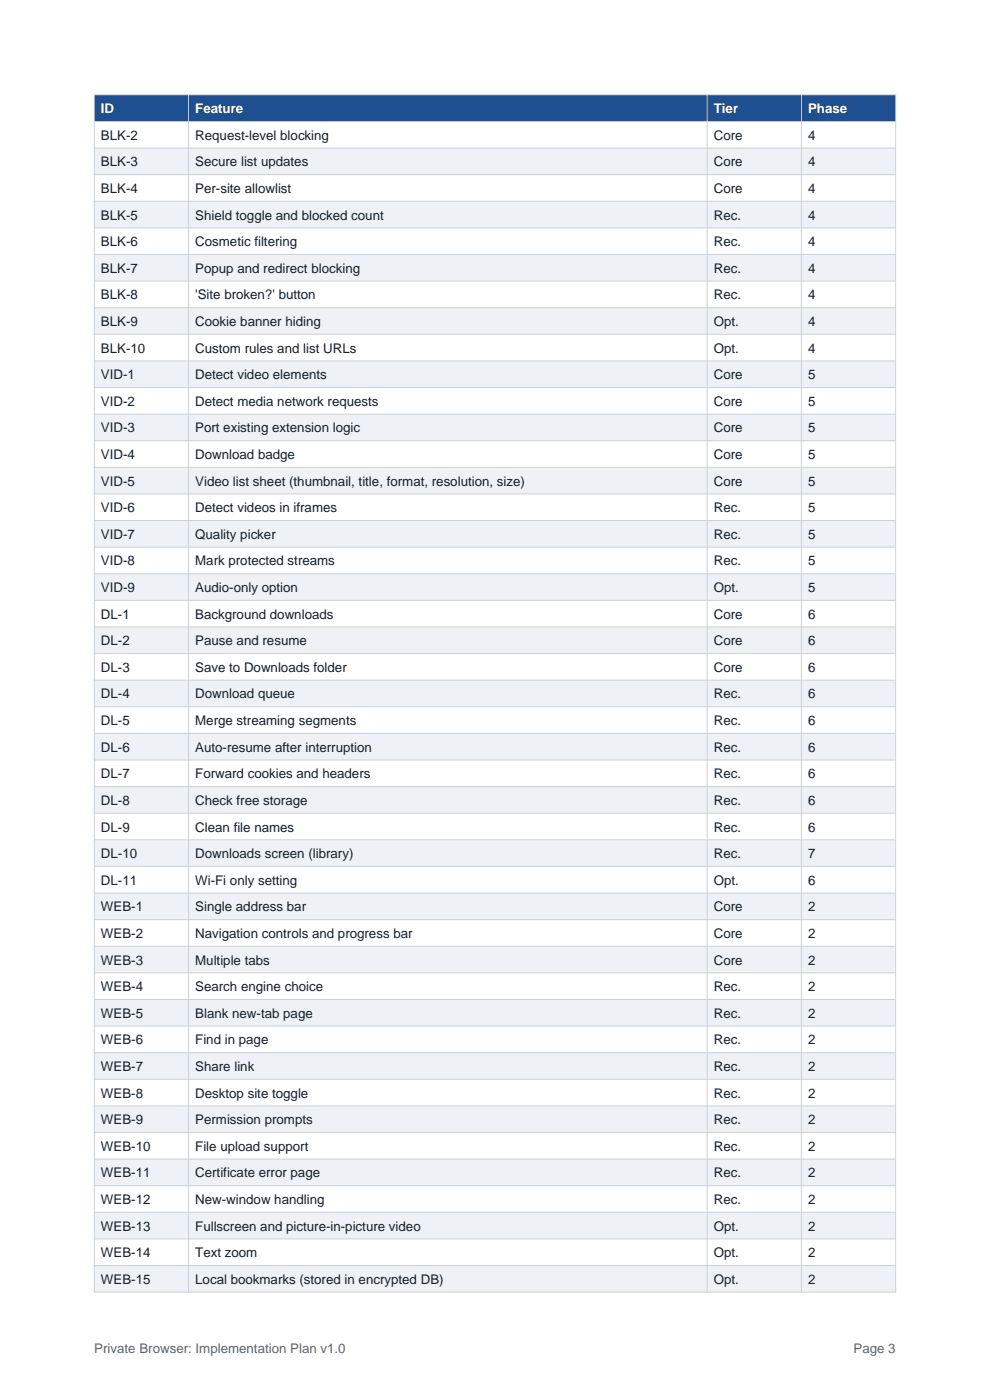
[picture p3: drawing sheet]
<svg xmlns="http://www.w3.org/2000/svg" width="210mm" height="297mm" viewBox="0 0 210 297" stroke-linecap="round" stroke-linejoin="round" font-family="sans-serif">
<defs><g id="words">
<g font-size="2.8" fill="#fff">
<text x="21.4" y="24">ID</text>
<text x="41.4" y="24">Feature</text>
<text x="151.4" y="24">Tier</text>
<text x="171.4" y="24">Phase</text>
</g>
<g font-size="2.8" fill="#14202b">
<text x="21.4" y="29.6">BLK-2</text>
<text x="41.4" y="29.6">Request-level blocking</text>
<text x="151.4" y="29.6">Core</text>
<text x="171.4" y="29.6">4</text>
<text x="21.4" y="35.3">BLK-3</text>
<text x="41.4" y="35.3">Secure list updates</text>
<text x="151.4" y="35.3">Core</text>
<text x="171.4" y="35.3">4</text>
<text x="21.4" y="40.9">BLK-4</text>
<text x="41.4" y="40.9">Per-site allowlist</text>
<text x="151.4" y="40.9">Core</text>
<text x="171.4" y="40.9">4</text>
<text x="21.4" y="46.6">BLK-5</text>
<text x="41.4" y="46.6">Shield toggle and blocked count</text>
<text x="151.4" y="46.6">Rec.</text>
<text x="171.4" y="46.6">4</text>
<text x="21.4" y="52.2">BLK-6</text>
<text x="41.4" y="52.2">Cosmetic filtering</text>
<text x="151.4" y="52.2">Rec.</text>
<text x="171.4" y="52.2">4</text>
<text x="21.4" y="57.9">BLK-7</text>
<text x="41.4" y="57.9">Popup and redirect blocking</text>
<text x="151.4" y="57.9">Rec.</text>
<text x="171.4" y="57.9">4</text>
<text x="21.4" y="63.5">BLK-8</text>
<text x="41.4" y="63.5">'Site broken?' button</text>
<text x="151.4" y="63.5">Rec.</text>
<text x="171.4" y="63.5">4</text>
<text x="21.4" y="69.2">BLK-9</text>
<text x="41.4" y="69.2">Cookie banner hiding</text>
<text x="151.4" y="69.2">Opt.</text>
<text x="171.4" y="69.2">4</text>
<text x="21.4" y="74.8">BLK-10</text>
<text x="41.4" y="74.8">Custom rules and list URLs</text>
<text x="151.4" y="74.8">Opt.</text>
<text x="171.4" y="74.8">4</text>
<text x="21.4" y="80.4">VID-1</text>
<text x="41.4" y="80.4">Detect video elements</text>
<text x="151.4" y="80.4">Core</text>
<text x="171.4" y="80.4">5</text>
<text x="21.4" y="86.1">VID-2</text>
<text x="41.4" y="86.1">Detect media network requests</text>
<text x="151.4" y="86.1">Core</text>
<text x="171.4" y="86.1">5</text>
<text x="21.4" y="91.7">VID-3</text>
<text x="41.4" y="91.7">Port existing extension logic</text>
<text x="151.4" y="91.7">Core</text>
<text x="171.4" y="91.7">5</text>
<text x="21.4" y="97.4">VID-4</text>
<text x="41.4" y="97.4">Download badge</text>
<text x="151.4" y="97.4">Core</text>
<text x="171.4" y="97.4">5</text>
<text x="21.4" y="103">VID-5</text>
<text x="41.4" y="103">Video list sheet (thumbnail, title, format, resolution, size)</text>
<text x="151.4" y="103">Core</text>
<text x="171.4" y="103">5</text>
<text x="21.4" y="108.7">VID-6</text>
<text x="41.4" y="108.7">Detect videos in iframes</text>
<text x="151.4" y="108.7">Rec.</text>
<text x="171.4" y="108.7">5</text>
<text x="21.4" y="114.3">VID-7</text>
<text x="21.4" y="120">VID-8</text>
<text x="41.4" y="114.3">Quality picker</text>
<text x="41.4" y="120">Mark protected streams</text>
<text x="151.4" y="114.3">Rec.</text>
<text x="151.4" y="120">Rec.</text>
<text x="171.4" y="114.3">5</text>
<text x="171.4" y="120">5</text>
<text x="21.4" y="125.6">VID-9</text>
<text x="41.4" y="125.6">Audio-only option</text>
<text x="151.4" y="125.6">Opt.</text>
<text x="171.4" y="125.6">5</text>
<text x="21.4" y="131.2">DL-1</text>
<text x="41.4" y="131.2">Background downloads</text>
<text x="151.4" y="131.2">Core</text>
<text x="171.4" y="131.2">6</text>
<text x="21.4" y="136.9">DL-2</text>
<text x="41.4" y="136.9">Pause and resume</text>
<text x="151.4" y="136.9">Core</text>
<text x="171.4" y="136.9">6</text>
<text x="21.4" y="142.5">DL-3</text>
<text x="41.4" y="142.5">Save to Downloads folder</text>
<text x="151.4" y="142.5">Core</text>
<text x="171.4" y="142.5">6</text>
<text x="21.4" y="148.2">DL-4</text>
<text x="41.4" y="148.2">Download queue</text>
<text x="151.4" y="148.2">Rec.</text>
<text x="171.4" y="148.2">6</text>
<text x="21.4" y="153.8">DL-5</text>
<text x="41.4" y="153.8">Merge streaming segments</text>
<text x="151.4" y="153.8">Rec.</text>
<text x="171.4" y="153.8">6</text>
<text x="21.4" y="159.5">DL-6</text>
<text x="41.4" y="159.5">Auto-resume after interruption</text>
<text x="151.4" y="159.5">Rec.</text>
<text x="171.4" y="159.5">6</text>
<text x="21.4" y="165.1">DL-7</text>
<text x="41.4" y="165.1">Forward cookies and headers</text>
<text x="151.4" y="165.1">Rec.</text>
<text x="171.4" y="165.1">6</text>
<text x="21.4" y="170.8">DL-8</text>
<text x="41.4" y="170.8">Check free storage</text>
<text x="151.4" y="170.8">Rec.</text>
<text x="171.4" y="170.8">6</text>
<text x="21.4" y="176.4">DL-9</text>
<text x="41.4" y="176.4">Clean file names</text>
<text x="151.4" y="176.4">Rec.</text>
<text x="171.4" y="176.4">6</text>
<text x="21.4" y="182">DL-10</text>
<text x="41.4" y="182">Downloads screen (library)</text>
<text x="151.4" y="182">Rec.</text>
<text x="171.4" y="182">7</text>
<text x="21.4" y="187.7">DL-11</text>
<text x="41.4" y="187.7">Wi-Fi only setting</text>
<text x="151.4" y="187.7">Opt.</text>
<text x="171.4" y="187.7">6</text>
<text x="21.4" y="193.3">WEB-1</text>
<text x="41.4" y="193.3">Single address bar</text>
<text x="151.4" y="193.3">Core</text>
<text x="171.4" y="193.3">2</text>
<text x="21.4" y="199">WEB-2</text>
<text x="41.4" y="199">Navigation controls and progress bar</text>
<text x="151.4" y="199">Core</text>
<text x="171.4" y="199">2</text>
<text x="21.4" y="204.6">WEB-3</text>
<text x="41.4" y="204.6">Multiple tabs</text>
<text x="151.4" y="204.6">Core</text>
<text x="171.4" y="204.6">2</text>
<text x="21.4" y="210.3">WEB-4</text>
<text x="21.4" y="215.9">WEB-5</text>
<text x="41.4" y="210.3">Search engine choice</text>
<text x="41.4" y="215.9">Blank new-tab page</text>
<text x="151.4" y="210.3">Rec.</text>
<text x="151.4" y="215.9">Rec.</text>
<text x="171.4" y="210.3">2</text>
<text x="171.4" y="215.9">2</text>
<text x="21.4" y="221.6">WEB-6</text>
<text x="41.4" y="221.6">Find in page</text>
<text x="151.4" y="221.6">Rec.</text>
<text x="171.4" y="221.6">2</text>
<text x="21.4" y="227.2">WEB-7</text>
<text x="41.4" y="227.2">Share link</text>
<text x="151.4" y="227.2">Rec.</text>
<text x="171.4" y="227.2">2</text>
<text x="21.4" y="232.8">WEB-8</text>
<text x="41.4" y="232.8">Desktop site toggle</text>
<text x="151.4" y="232.8">Rec.</text>
<text x="171.4" y="232.8">2</text>
<text x="21.4" y="238.5">WEB-9</text>
<text x="41.4" y="238.5">Permission prompts</text>
<text x="151.4" y="238.5">Rec.</text>
<text x="171.4" y="238.5">2</text>
<text x="21.4" y="244.1">WEB-10</text>
<text x="41.4" y="244.1">File upload support</text>
<text x="151.4" y="244.1">Rec.</text>
<text x="171.4" y="244.1">2</text>
<text x="21.4" y="249.8">WEB-11</text>
<text x="41.4" y="249.8">Certificate error page</text>
<text x="151.4" y="249.8">Rec.</text>
<text x="171.4" y="249.8">2</text>
<text x="21.4" y="255.4">WEB-12</text>
<text x="41.4" y="255.4">New-window handling</text>
<text x="151.4" y="255.4">Rec.</text>
<text x="171.4" y="255.4">2</text>
<text x="21.4" y="261.1">WEB-13</text>
<text x="41.4" y="261.1">Fullscreen and picture-in-picture video</text>
<text x="151.4" y="261.1">Opt.</text>
<text x="171.4" y="261.1">2</text>
<text x="21.4" y="266.7">WEB-14</text>
<text x="41.4" y="266.7">Text zoom</text>
<text x="151.4" y="266.7">Opt.</text>
<text x="171.4" y="266.7">2</text>
<text x="21.4" y="272.4">WEB-15</text>
<text x="41.4" y="272.4">Local bookmarks (stored in encrypted DB)</text>
<text x="151.4" y="272.4">Opt.</text>
<text x="171.4" y="272.4">2</text>
</g>
<g font-size="2.8" fill="#566574">
<text x="20" y="287">Private Browser: Implementation Plan v1.0</text>
<text x="181.1" y="287">Page 3</text>
</g>
</g></defs>
<path d="M20 20.1h170v5.7h-170z" fill-rule="evenodd" fill="#1d4f91"/>
<g fill="#eef2f6">
<path d="M20 31.4h170v5.7h-170z" fill-rule="evenodd"/>
<path d="M20 42.7h170v5.6h-170z" fill-rule="evenodd"/>
<path d="M20 54h170v5.6h-170z" fill-rule="evenodd"/>
<path d="M20 65.3h170v5.6h-170z" fill-rule="evenodd"/>
<path d="M20 76.6h170v5.6h-170z" fill-rule="evenodd"/>
<path d="M20 87.9h170v5.6h-170z" fill-rule="evenodd"/>
<path d="M20 99.1h170v5.7h-170z" fill-rule="evenodd"/>
<path d="M20 110.4h170v5.7h-170z" fill-rule="evenodd"/>
<path d="M20 121.7h170v5.7h-170z" fill-rule="evenodd"/>
<path d="M20 133h170v5.7h-170z" fill-rule="evenodd"/>
<path d="M20 144.3h170v5.6h-170z" fill-rule="evenodd"/>
<path d="M20 155.6h170v5.6h-170z" fill-rule="evenodd"/>
<path d="M20 166.9h170v5.6h-170z" fill-rule="evenodd"/>
<path d="M20 178.2h170v5.6h-170z" fill-rule="evenodd"/>
<path d="M20 189.5h170v5.6h-170z" fill-rule="evenodd"/>
<path d="M20 200.7h170v5.7h-170z" fill-rule="evenodd"/>
<path d="M20 212h170v5.7h-170z" fill-rule="evenodd"/>
<path d="M20 223.3h170v5.7h-170z" fill-rule="evenodd"/>
<path d="M20 234.6h170v5.7h-170z" fill-rule="evenodd"/>
<path d="M20 245.9h170v5.6h-170z" fill-rule="evenodd"/>
<path d="M20 257.2h170v5.6h-170z" fill-rule="evenodd"/>
<path d="M20 268.5h170v5.6h-170z" fill-rule="evenodd"/>
</g>
<g fill="none" stroke="#c9d2da" stroke-width=".21">
<path d="M20 20.1h170v254h-170zM20 25.8h170M20 31.4h170M20 37.1h170M40 20.1v254M150 20.1v254M170 20.1v254M20 42.7h170M20 48.3h170M20 54h170M20 59.6h170M20 65.3h170"/>
<path d="M20 70.9h170M20 76.6h170M20 82.2h170M20 87.9h170M20 93.5h170M20 99.1h170M20 104.8h170M20 110.4h170M20 116.1h170M20 121.7h170M20 127.4h170M20 133h170"/>
<path d="M20 138.7h170M20 144.3h170M20 149.9h170M20 155.6h170M20 161.2h170M20 166.9h170M20 172.5h170M20 178.2h170M20 183.8h170M20 189.5h170M20 195.1h170M20 200.7h170"/>
<path d="M20 206.4h170M20 212h170M20 217.7h170M20 223.3h170M20 229h170M20 234.6h170M20 240.3h170M20 245.9h170M20 251.5h170M20 257.2h170M20 262.8h170M20 268.5h170"/>
</g>
<use href="#words"/>
</svg>
